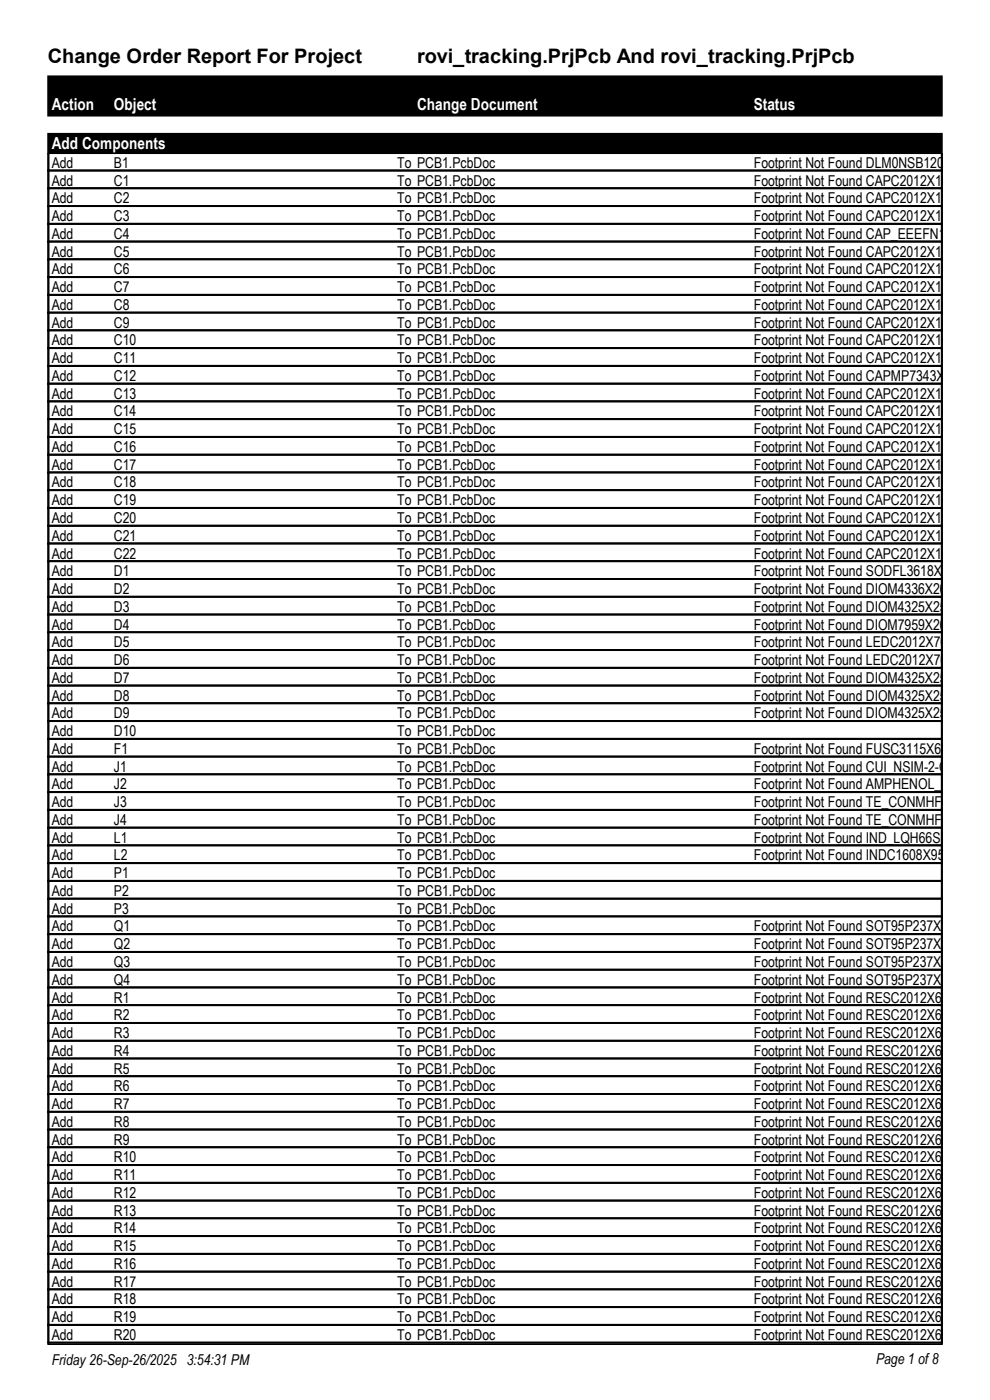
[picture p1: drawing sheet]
<svg xmlns="http://www.w3.org/2000/svg" width="210mm" height="297mm" viewBox="0 0 210 297" stroke-linecap="round" stroke-linejoin="round" font-family="sans-serif">
<defs><g id="words">
<g font-size="4.2">
<text x="10.2" y="13.5">Change Order Report For Project</text>
<text x="88.5" y="13.5">rovi_tracking.PrjPcb And rovi_tracking.PrjPcb</text>
</g>
<g font-size="3.5" fill="#fff">
<text x="11" y="23.4">Action</text>
<text x="24.2" y="23.4">Object</text>
<text x="88.5" y="23.4">Change Document</text>
<text x="159.9" y="23.4">Status</text>
<text x="11" y="31.6">Add Components</text>
</g>
<g font-size="3.2">
<text x="11" y="35.6">Add</text>
<text x="24.2" y="35.6">B1</text>
<text x="84.2" y="35.6">To PCB1.PcbDoc</text>
<text x="159.9" y="35.6">Footprint Not Found DLM0NSB120HY2B</text>
<text x="11" y="39.4">Add</text>
<text x="24.2" y="39.4">C1</text>
<text x="84.2" y="39.4">To PCB1.PcbDoc</text>
<text x="159.9" y="39.4">Footprint Not Found CAPC2012X140N</text>
<text x="11" y="43.1">Add</text>
<text x="11" y="46.9">Add</text>
<text x="24.2" y="43.1">C2</text>
<text x="24.2" y="46.9">C3</text>
<text x="84.2" y="43.1">To PCB1.PcbDoc</text>
<text x="84.2" y="46.9">To PCB1.PcbDoc</text>
<text x="159.9" y="43.1">Footprint Not Found CAPC2012X140N</text>
<text x="159.9" y="46.9">Footprint Not Found CAPC2012X140N</text>
<text x="11" y="50.7">Add</text>
<text x="24.2" y="50.7">C4</text>
<text x="84.2" y="50.7">To PCB1.PcbDoc</text>
<text x="159.9" y="50.7">Footprint Not Found CAP_EEEFN1J100L</text>
<text x="11" y="54.4">Add</text>
<text x="11" y="58.2">Add</text>
<text x="24.2" y="54.4">C5</text>
<text x="24.2" y="58.2">C6</text>
<text x="84.2" y="54.4">To PCB1.PcbDoc</text>
<text x="84.2" y="58.2">To PCB1.PcbDoc</text>
<text x="159.9" y="54.4">Footprint Not Found CAPC2012X140N</text>
<text x="159.9" y="58.2">Footprint Not Found CAPC2012X140N</text>
<text x="11" y="62">Add</text>
<text x="11" y="65.7">Add</text>
<text x="24.2" y="62">C7</text>
<text x="24.2" y="65.7">C8</text>
<text x="84.2" y="62">To PCB1.PcbDoc</text>
<text x="84.2" y="65.7">To PCB1.PcbDoc</text>
<text x="159.9" y="62">Footprint Not Found CAPC2012X140N</text>
<text x="159.9" y="65.7">Footprint Not Found CAPC2012X140N</text>
<text x="11" y="69.5">Add</text>
<text x="24.2" y="69.5">C9</text>
<text x="84.2" y="69.5">To PCB1.PcbDoc</text>
<text x="159.9" y="69.5">Footprint Not Found CAPC2012X140N</text>
<text x="11" y="73.3">Add</text>
<text x="11" y="77">Add</text>
<text x="24.2" y="73.3">C10</text>
<text x="24.2" y="77">C11</text>
<text x="84.2" y="73.3">To PCB1.PcbDoc</text>
<text x="84.2" y="77">To PCB1.PcbDoc</text>
<text x="159.9" y="73.3">Footprint Not Found CAPC2012X140N</text>
<text x="159.9" y="77">Footprint Not Found CAPC2012X140N</text>
<text x="11" y="80.8">Add</text>
<text x="24.2" y="80.8">C12</text>
<text x="84.2" y="80.8">To PCB1.PcbDoc</text>
<text x="159.9" y="80.8">Footprint Not Found CAPMP7343X310N</text>
<text x="11" y="84.6">Add</text>
<text x="11" y="88.3">Add</text>
<text x="24.2" y="84.6">C13</text>
<text x="24.2" y="88.3">C14</text>
<text x="84.2" y="84.6">To PCB1.PcbDoc</text>
<text x="84.2" y="88.3">To PCB1.PcbDoc</text>
<text x="159.9" y="84.6">Footprint Not Found CAPC2012X140N</text>
<text x="159.9" y="88.3">Footprint Not Found CAPC2012X140N</text>
<text x="11" y="92.1">Add</text>
<text x="11" y="95.9">Add</text>
<text x="24.2" y="92.1">C15</text>
<text x="24.2" y="95.9">C16</text>
<text x="84.2" y="92.1">To PCB1.PcbDoc</text>
<text x="84.2" y="95.9">To PCB1.PcbDoc</text>
<text x="159.9" y="92.1">Footprint Not Found CAPC2012X140N</text>
<text x="159.9" y="95.9">Footprint Not Found CAPC2012X140N</text>
<text x="11" y="99.7">Add</text>
<text x="24.2" y="99.7">C17</text>
<text x="84.2" y="99.7">To PCB1.PcbDoc</text>
<text x="159.9" y="99.7">Footprint Not Found CAPC2012X140N</text>
<text x="11" y="103.4">Add</text>
<text x="11" y="107.2">Add</text>
<text x="24.2" y="103.4">C18</text>
<text x="24.2" y="107.2">C19</text>
<text x="84.2" y="103.4">To PCB1.PcbDoc</text>
<text x="84.2" y="107.2">To PCB1.PcbDoc</text>
<text x="159.9" y="103.4">Footprint Not Found CAPC2012X140N</text>
<text x="159.9" y="107.2">Footprint Not Found CAPC2012X140N</text>
<text x="11" y="111">Add</text>
<text x="24.2" y="111">C20</text>
<text x="84.2" y="111">To PCB1.PcbDoc</text>
<text x="159.9" y="111">Footprint Not Found CAPC2012X140N</text>
<text x="11" y="114.7">Add</text>
<text x="11" y="118.5">Add</text>
<text x="24.2" y="114.7">C21</text>
<text x="24.2" y="118.5">C22</text>
<text x="84.2" y="114.7">To PCB1.PcbDoc</text>
<text x="84.2" y="118.5">To PCB1.PcbDoc</text>
<text x="159.9" y="114.7">Footprint Not Found CAPC2012X140N</text>
<text x="159.9" y="118.5">Footprint Not Found CAPC2012X140N</text>
<text x="11" y="122.3">Add</text>
<text x="24.2" y="122.3">D1</text>
<text x="84.2" y="122.3">To PCB1.PcbDoc</text>
<text x="159.9" y="122.3">Footprint Not Found SODFL3618X110N</text>
<text x="11" y="126">Add</text>
<text x="11" y="129.8">Add</text>
<text x="24.2" y="126">D2</text>
<text x="24.2" y="129.8">D3</text>
<text x="84.2" y="126">To PCB1.PcbDoc</text>
<text x="84.2" y="129.8">To PCB1.PcbDoc</text>
<text x="159.9" y="126">Footprint Not Found DIOM4336X265N</text>
<text x="159.9" y="129.8">Footprint Not Found DIOM4325X250N</text>
<text x="11" y="133.6">Add</text>
<text x="11" y="137.3">Add</text>
<text x="24.2" y="133.6">D4</text>
<text x="24.2" y="137.3">D5</text>
<text x="84.2" y="133.6">To PCB1.PcbDoc</text>
<text x="84.2" y="137.3">To PCB1.PcbDoc</text>
<text x="159.9" y="133.6">Footprint Not Found DIOM7959X265N</text>
<text x="159.9" y="137.3">Footprint Not Found LEDC2012X70N</text>
<text x="11" y="141.1">Add</text>
<text x="24.2" y="141.1">D6</text>
<text x="84.2" y="141.1">To PCB1.PcbDoc</text>
<text x="159.9" y="141.1">Footprint Not Found LEDC2012X70N</text>
<text x="11" y="144.9">Add</text>
<text x="11" y="148.6">Add</text>
<text x="24.2" y="148.6">D8</text>
<text x="24.2" y="144.9">D7</text>
<text x="84.2" y="144.9">To PCB1.PcbDoc</text>
<text x="84.2" y="148.6">To PCB1.PcbDoc</text>
<text x="159.9" y="144.9">Footprint Not Found DIOM4325X250N</text>
<text x="159.9" y="148.6">Footprint Not Found DIOM4325X250N</text>
<text x="11" y="152.4">Add</text>
<text x="24.2" y="152.4">D9</text>
<text x="84.2" y="152.4">To PCB1.PcbDoc</text>
<text x="159.9" y="152.4">Footprint Not Found DIOM4325X250N</text>
<text x="11" y="156.2">Add</text>
<text x="11" y="159.9">Add</text>
<text x="24.2" y="156.2">D10</text>
<text x="24.2" y="159.9">F1</text>
<text x="84.2" y="156.2">To PCB1.PcbDoc</text>
<text x="84.2" y="159.9">To PCB1.PcbDoc</text>
<text x="159.9" y="159.9">Footprint Not Found FUSC3115X66N</text>
<text x="11" y="163.7">Add</text>
<text x="11" y="167.5">Add</text>
<text x="24.2" y="163.7">J1</text>
<text x="24.2" y="167.5">J2</text>
<text x="84.2" y="163.7">To PCB1.PcbDoc</text>
<text x="84.2" y="167.5">To PCB1.PcbDoc</text>
<text x="159.9" y="163.7">Footprint Not Found CUI_NSIM-2-C</text>
<text x="159.9" y="167.5">Footprint Not Found AMPHENOL_10118194</text>
<text x="11" y="171.2">Add</text>
<text x="24.2" y="171.2">J3</text>
<text x="84.2" y="171.2">To PCB1.PcbDoc</text>
<text x="159.9" y="171.2">Footprint Not Found TE_CONMHF4-SMD-G-</text>
<text x="11" y="175">Add</text>
<text x="11" y="178.8">Add</text>
<text x="24.2" y="175">J4</text>
<text x="24.2" y="178.8">L1</text>
<text x="84.2" y="175">To PCB1.PcbDoc</text>
<text x="84.2" y="178.8">To PCB1.PcbDoc</text>
<text x="159.9" y="175">Footprint Not Found TE_CONMHF4-SMD-G-</text>
<text x="159.9" y="178.8">Footprint Not Found IND_LQH66SN100M03L</text>
<text x="11" y="182.5">Add</text>
<text x="24.2" y="182.5">L2</text>
<text x="84.2" y="182.5">To PCB1.PcbDoc</text>
<text x="159.9" y="182.5">Footprint Not Found INDC1608X95N</text>
<text x="11" y="186.3">Add</text>
<text x="11" y="190.1">Add</text>
<text x="24.2" y="186.3">P1</text>
<text x="24.2" y="190.1">P2</text>
<text x="84.2" y="186.3">To PCB1.PcbDoc</text>
<text x="84.2" y="190.1">To PCB1.PcbDoc</text>
<text x="11" y="193.8">Add</text>
<text x="11" y="197.6">Add</text>
<text x="24.2" y="193.8">P3</text>
<text x="24.2" y="197.6">Q1</text>
<text x="84.2" y="193.8">To PCB1.PcbDoc</text>
<text x="84.2" y="197.6">To PCB1.PcbDoc</text>
<text x="159.9" y="197.6">Footprint Not Found SOT95P237X112-3N</text>
<text x="11" y="201.4">Add</text>
<text x="24.2" y="201.4">Q2</text>
<text x="84.2" y="201.4">To PCB1.PcbDoc</text>
<text x="159.9" y="201.4">Footprint Not Found SOT95P237X112-3N</text>
<text x="11" y="205.1">Add</text>
<text x="11" y="208.9">Add</text>
<text x="24.2" y="205.1">Q3</text>
<text x="24.2" y="208.9">Q4</text>
<text x="84.2" y="205.1">To PCB1.PcbDoc</text>
<text x="84.2" y="208.9">To PCB1.PcbDoc</text>
<text x="159.9" y="205.1">Footprint Not Found SOT95P237X112-3N</text>
<text x="159.9" y="208.9">Footprint Not Found SOT95P237X112-3N</text>
<text x="11" y="212.7">Add</text>
<text x="24.2" y="212.7">R1</text>
<text x="84.2" y="212.7">To PCB1.PcbDoc</text>
<text x="159.9" y="212.7">Footprint Not Found RESC2012X65N</text>
<text x="11" y="216.5">Add</text>
<text x="11" y="220.2">Add</text>
<text x="24.2" y="216.5">R2</text>
<text x="24.2" y="220.2">R3</text>
<text x="84.2" y="216.5">To PCB1.PcbDoc</text>
<text x="84.2" y="220.2">To PCB1.PcbDoc</text>
<text x="159.9" y="216.5">Footprint Not Found RESC2012X65N</text>
<text x="159.9" y="220.2">Footprint Not Found RESC2012X65N</text>
<text x="11" y="224">Add</text>
<text x="11" y="227.8">Add</text>
<text x="24.2" y="224">R4</text>
<text x="24.2" y="227.8">R5</text>
<text x="84.2" y="224">To PCB1.PcbDoc</text>
<text x="84.2" y="227.8">To PCB1.PcbDoc</text>
<text x="159.9" y="224">Footprint Not Found RESC2012X65N</text>
<text x="159.9" y="227.8">Footprint Not Found RESC2012X65N</text>
<text x="11" y="231.5">Add</text>
<text x="24.2" y="231.5">R6</text>
<text x="84.2" y="231.5">To PCB1.PcbDoc</text>
<text x="159.9" y="231.5">Footprint Not Found RESC2012X65N</text>
<text x="11" y="235.3">Add</text>
<text x="11" y="239.1">Add</text>
<text x="24.2" y="235.3">R7</text>
<text x="24.2" y="239.1">R8</text>
<text x="84.2" y="235.3">To PCB1.PcbDoc</text>
<text x="84.2" y="239.1">To PCB1.PcbDoc</text>
<text x="159.9" y="235.3">Footprint Not Found RESC2012X65N</text>
<text x="159.9" y="239.1">Footprint Not Found RESC2012X65N</text>
<text x="11" y="242.8">Add</text>
<text x="24.2" y="242.8">R9</text>
<text x="84.2" y="242.8">To PCB1.PcbDoc</text>
<text x="159.9" y="242.8">Footprint Not Found RESC2012X65N</text>
<text x="11" y="246.6">Add</text>
<text x="11" y="250.4">Add</text>
<text x="24.2" y="246.6">R10</text>
<text x="24.2" y="250.4">R11</text>
<text x="84.2" y="246.6">To PCB1.PcbDoc</text>
<text x="84.2" y="250.4">To PCB1.PcbDoc</text>
<text x="159.9" y="246.6">Footprint Not Found RESC2012X65N</text>
<text x="159.9" y="250.4">Footprint Not Found RESC2012X65N</text>
<text x="11" y="254.1">Add</text>
<text x="11" y="257.9">Add</text>
<text x="24.2" y="254.1">R12</text>
<text x="24.2" y="257.9">R13</text>
<text x="84.2" y="254.1">To PCB1.PcbDoc</text>
<text x="84.2" y="257.9">To PCB1.PcbDoc</text>
<text x="159.9" y="254.1">Footprint Not Found RESC2012X65N</text>
<text x="159.9" y="257.9">Footprint Not Found RESC2012X65N</text>
<text x="11" y="261.7">Add</text>
<text x="24.2" y="261.7">R14</text>
<text x="84.2" y="261.7">To PCB1.PcbDoc</text>
<text x="159.9" y="261.7">Footprint Not Found RESC2012X65N</text>
<text x="11" y="265.4">Add</text>
<text x="11" y="269.2">Add</text>
<text x="24.2" y="265.4">R15</text>
<text x="24.2" y="269.2">R16</text>
<text x="84.2" y="265.4">To PCB1.PcbDoc</text>
<text x="84.2" y="269.2">To PCB1.PcbDoc</text>
<text x="159.9" y="265.4">Footprint Not Found RESC2012X65N</text>
<text x="159.9" y="269.2">Footprint Not Found RESC2012X65N</text>
<text x="11" y="273">Add</text>
<text x="24.2" y="273">R17</text>
<text x="84.2" y="273">To PCB1.PcbDoc</text>
<text x="159.9" y="273">Footprint Not Found RESC2012X65N</text>
<text x="11" y="276.7">Add</text>
<text x="11" y="280.5">Add</text>
<text x="24.2" y="276.7">R18</text>
<text x="24.2" y="280.5">R19</text>
<text x="84.2" y="276.7">To PCB1.PcbDoc</text>
<text x="84.2" y="280.5">To PCB1.PcbDoc</text>
<text x="159.9" y="276.7">Footprint Not Found RESC2012X65N</text>
<text x="159.9" y="280.5">Footprint Not Found RESC2012X65N</text>
<text x="11" y="284.3">Add</text>
<text x="24.2" y="284.3">R20</text>
<text x="84.2" y="284.3">To PCB1.PcbDoc</text>
<text x="159.9" y="284.3">Footprint Not Found RESC2012X65N</text>
<text x="11" y="289.6">Friday 26-Sep-26/2025 3:54:31 PM</text>
<text x="185.8" y="289.3">Page 1 of 8</text>
</g>
</g></defs>
<g fill="#000" stroke="#000" stroke-width=".25">
<path d="M10.2 16.1h189.7v8.5h-189.7z" fill-rule="evenodd"/>
<path d="M10.2 28.3h189.7v4.3h-189.7z" fill-rule="evenodd"/>
</g>
<g fill="none" stroke="#000" stroke-width=".21">
<path d="M10.2 36.3h189.7M10.2 36.2h189.7M10.2 36.1h189.7M10.2 32.6v252.4M10.2 40h189.7M10.2 39.9h189.7M10.2 39.8h189.7M10.3 32.6v252.4M10.4 32.6v252.4M199.7 32.6v252.4M199.8 32.6v252.4M199.9 32.6v252.4"/>
<path d="M10.2 43.8h189.7M10.2 43.7h189.7M10.2 43.6h189.7M10.2 47.6h189.7M10.2 47.5h189.7M10.2 47.4h189.7M10.2 51.4h189.7M10.2 51.3h189.7M10.2 51.2h189.7M10.2 51.1h189.7M10.2 55.1h189.7M10.2 55h189.7"/>
<path d="M10.2 54.9h189.7M10.2 58.8h189.7M10.2 58.7h189.7M10.2 62.6h189.7M10.2 62.5h189.7M10.2 62.4h189.7M10.2 66.4h189.7M10.2 66.3h189.7M10.2 66.2h189.7M10.2 70.1h189.7M10.2 70h189.7M10.2 74h189.7"/>
<path d="M10.2 73.9h189.7M10.2 73.8h189.7M10.2 73.7h189.7M10.2 77.7h189.7M10.2 77.6h189.7M10.2 77.5h189.7M10.2 81.5h189.7M10.2 81.4h189.7M10.2 81.3h189.7M10.2 85.3h189.7M10.2 85.2h189.7M10.2 85.1h189.7"/>
<path d="M10.2 85h189.7M10.2 89h189.7M10.2 88.9h189.7M10.2 88.8h189.7M10.2 92.8h189.7M10.2 92.7h189.7M10.2 92.6h189.7M10.2 96.6h189.7M10.2 96.5h189.7M10.2 96.4h189.7M10.2 100.3h189.7M10.2 100.2h189.7"/>
<path d="M10.2 100.1h189.7M10.2 104.1h189.7M10.2 104h189.7M10.2 103.9h189.7M10.2 107.9h189.7M10.2 107.8h189.7M10.2 107.7h189.7M10.2 111.6h189.7M10.2 111.5h189.7M10.2 111.4h189.7M10.2 115.4h189.7M10.2 115.3h189.7"/>
<path d="M10.2 115.2h189.7M10.2 119.2h189.7M10.2 119.1h189.7M10.2 119h189.7M10.2 122.9h189.7M10.2 122.8h189.7M10.2 122.7h189.7M10.2 126.7h189.7M10.2 126.6h189.7M10.2 126.5h189.7M10.2 130.5h189.7M10.2 130.4h189.7"/>
<path d="M10.2 130.3h189.7M10.2 134.2h189.7M10.2 134.1h189.7M10.2 134h189.7M10.2 138h189.7M10.2 137.9h189.7M10.2 137.8h189.7M10.2 141.8h189.7M10.2 141.7h189.7M10.2 141.6h189.7M10.2 145.5h189.7M10.2 145.4h189.7"/>
<path d="M10.2 145.3h189.7M10.2 149.3h189.7M10.2 149.2h189.7M10.2 149.1h189.7M10.2 153h189.7M10.2 152.9h189.7M10.2 156.8h189.7M10.2 156.7h189.7M10.2 156.6h189.7M10.2 160.6h189.7M10.2 160.5h189.7M10.2 160.4h189.7"/>
<path d="M10.2 164.4h189.7M10.2 164.3h189.7M10.2 164.2h189.7M10.2 168.1h189.7M10.2 168h189.7M10.2 167.9h189.7M10.2 171.9h189.7M10.2 171.8h189.7M10.2 171.7h189.7M10.2 175.7h189.7M10.2 175.6h189.7M10.2 175.5h189.7"/>
<path d="M10.2 179.5h189.7M10.2 179.4h189.7M10.2 179.3h189.7M10.2 179.2h189.7M10.2 183.2h189.7M10.2 183.1h189.7M10.2 183h189.7M10.2 187h189.7M10.2 186.9h189.7M10.2 186.8h189.7M10.2 190.8h189.7M10.2 190.7h189.7"/>
<path d="M10.2 190.6h189.7M10.2 190.5h189.7M10.2 194.5h189.7M10.2 194.4h189.7M10.2 194.3h189.7M10.2 198.3h189.7M10.2 198.2h189.7M10.2 198.1h189.7M10.2 202.1h189.7M10.2 202h189.7M10.2 201.9h189.7M10.2 201.8h189.7"/>
<path d="M10.2 205.8h189.7M10.2 205.7h189.7M10.2 205.6h189.7M10.2 209.6h189.7M10.2 209.5h189.7M10.2 209.4h189.7M10.2 213.4h189.7M10.2 213.3h189.7M10.2 213.2h189.7M10.2 213.1h189.7M10.2 217.1h189.7M10.2 217h189.7"/>
<path d="M10.2 216.9h189.7M10.2 220.9h189.7M10.2 220.8h189.7M10.2 220.7h189.7M10.2 224.7h189.7M10.2 224.6h189.7M10.2 224.5h189.7M10.2 228.4h189.7M10.2 228.3h189.7M10.2 228.2h189.7M10.2 232.2h189.7M10.2 232.1h189.7"/>
<path d="M10.2 232h189.7M10.2 235.9h189.7M10.2 235.8h189.7M10.2 239.7h189.7M10.2 239.6h189.7M10.2 239.5h189.7M10.2 243.5h189.7M10.2 243.4h189.7M10.2 243.3h189.7M10.2 247.2h189.7M10.2 247.1h189.7M10.2 251h189.7"/>
<path d="M10.2 250.9h189.7M10.2 250.8h189.7M10.2 254.8h189.7M10.2 254.7h189.7M10.2 254.6h189.7M10.2 258.6h189.7M10.2 258.5h189.7M10.2 258.4h189.7M10.2 262.3h189.7M10.2 262.2h189.7M10.2 262.1h189.7M10.2 266.1h189.7"/>
<path d="M10.2 266h189.7M10.2 265.9h189.7M10.2 269.9h189.7M10.2 269.8h189.7M10.2 269.7h189.7M10.2 273.6h189.7M10.2 273.5h189.7M10.2 273.4h189.7M10.2 277.4h189.7M10.2 277.3h189.7M10.2 277.2h189.7M10.2 281.2h189.7"/>
<path d="M10.2 281.1h189.7M10.2 281h189.7M10.2 284.9h189.7M10.2 284.8h189.7M10.2 284.7h189.7M10.2 285.2h189.7"/>
</g>
<use href="#words"/>
</svg>
